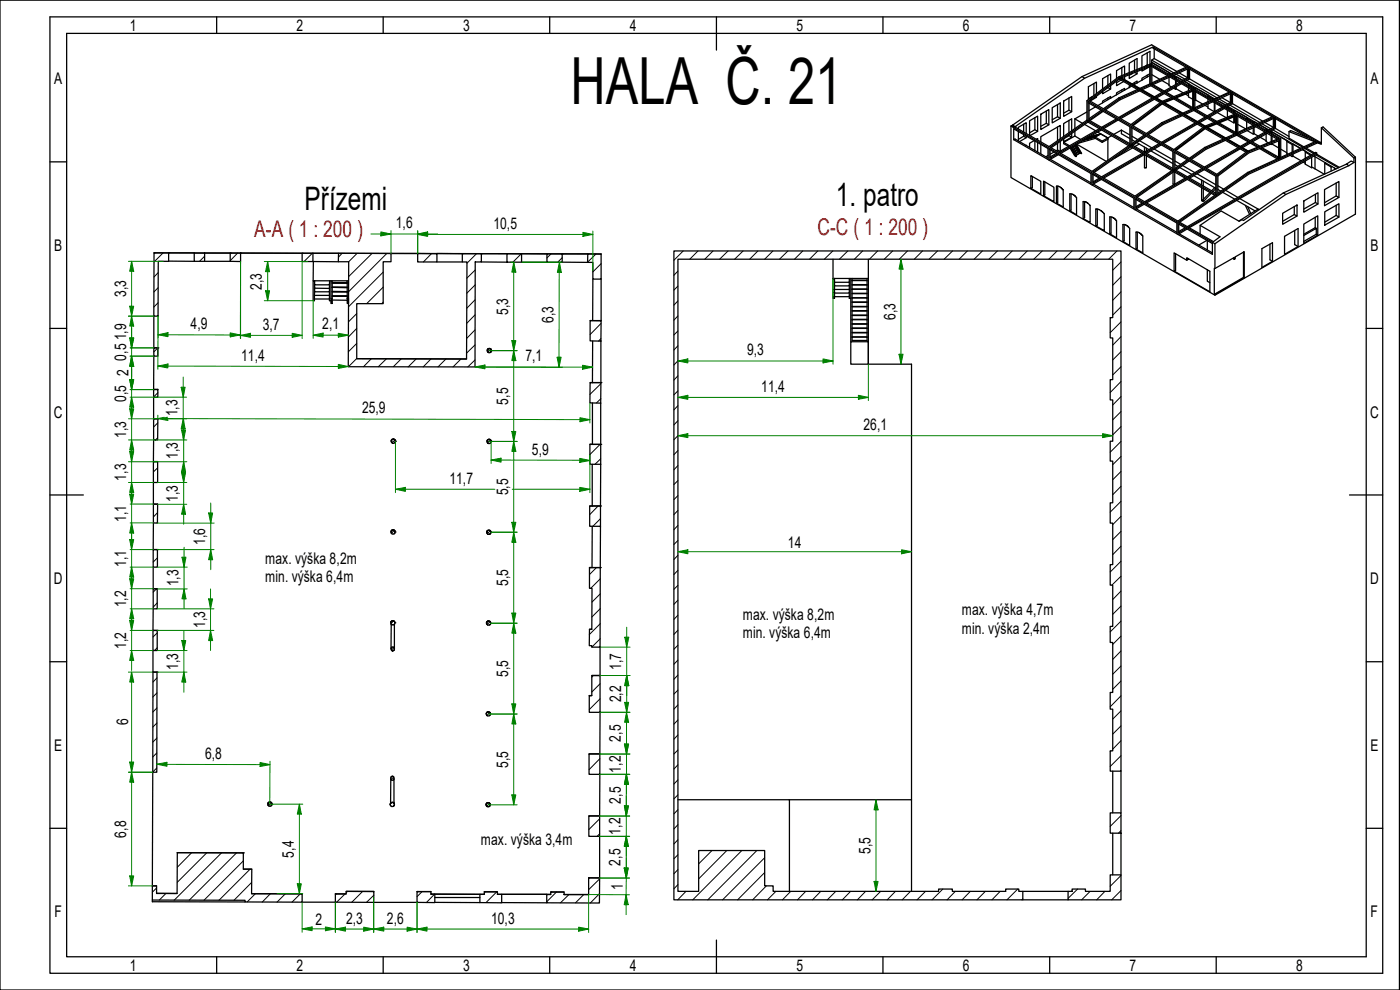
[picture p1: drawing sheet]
<svg xmlns="http://www.w3.org/2000/svg" width="420mm" height="297mm" viewBox="0 0 420 297" stroke-linecap="round" stroke-linejoin="round" font-family="sans-serif">
<defs><g id="words">
<text font-size="19.5" x="171.3" y="31.3">HALA Č. 21</text>
<g font-size="9.7">
<text x="91.4" y="63">Přízemi</text>
<text x="250.9" y="61.8">1. patro</text>
</g>
<g font-size="6.9" fill="#f00">
<text x="76.3" y="71">A-A ( 1 : 200 )</text>
<text x="245.4" y="70.6">C-C ( 1 : 200 )</text>
</g>
<g font-size="4.8">
<text x="39" y="9.3">1</text>
<text x="89" y="9.3">2</text>
<text x="139" y="9.3">3</text>
<text x="189" y="9.3">4</text>
<text x="239" y="9.3">5</text>
<text x="289" y="9.3">6</text>
<text x="339" y="9.3">7</text>
<text x="389" y="9.3">8</text>
<text x="16.3" y="25.3">A</text>
<text x="411.3" y="25.3">A</text>
<text x="118.8" y="68.5">1,6</text>
<text x="148.1" y="68.6">10,5</text>
<text x="16.3" y="75.3">B</text>
<text x="411.3" y="75.3">B</text>
<text x="37.8" y="89.1" transform="rotate(-90 37.8 89.1)">3,3</text>
<text x="78.6" y="86.9" transform="rotate(-90 78.6 86.9)">2,3</text>
<text x="152.5" y="94.5" transform="rotate(-90 152.5 94.5)">5,3</text>
<text x="57.2" y="98.7">4,9</text>
<text x="78.9" y="98.9">3,7</text>
<text x="96.7" y="98.9">2,1</text>
<text x="166.1" y="97" transform="rotate(-90 166.1 97)">6,3</text>
<text x="268.7" y="96.1" transform="rotate(-90 268.7 96.1)">6,3</text>
<text x="37.8" y="102.2" transform="rotate(-90 37.8 102.2)">1,9</text>
<text x="224.2" y="106.6">9,3</text>
<text x="37.8" y="108.2" transform="rotate(-90 37.8 108.2)">0,5</text>
<text x="38.5" y="112.9" transform="rotate(-90 38.5 112.9)">2</text>
<text x="72.4" y="108.2">11,4</text>
<text x="157.7" y="108.4">7,1</text>
<text x="228.5" y="117.5">11,4</text>
<text x="16.2" y="125.3">C</text>
<text x="37.8" y="120.6" transform="rotate(-90 37.8 120.6)">0,5</text>
<text x="53.3" y="125" transform="rotate(-90 53.3 125)">1,3</text>
<text x="108.6" y="124.1">25,9</text>
<text x="152.5" y="121.4" transform="rotate(-90 152.5 121.4)">5,5</text>
<text x="411.2" y="125.3">C</text>
<text x="37.8" y="131.4" transform="rotate(-90 37.8 131.4)">1,3</text>
<text x="259.1" y="129">26,1</text>
<text x="53.4" y="137.8" transform="rotate(-90 53.4 137.8)">1,3</text>
<text x="159.6" y="136.4">5,9</text>
<text x="37.8" y="144.2" transform="rotate(-90 37.8 144.2)">1,3</text>
<text x="134.9" y="145.1">11,7</text>
<text x="152.5" y="148.6" transform="rotate(-90 152.5 148.6)">5,5</text>
<text x="53.4" y="150.5" transform="rotate(-90 53.4 150.5)">1,3</text>
<text x="37.8" y="156.6" transform="rotate(-90 37.8 156.6)">1,1</text>
<text x="61.5" y="163.5" transform="rotate(-90 61.5 163.5)">1,6</text>
<text x="236.5" y="164.5">14</text>
<text x="37.8" y="170.1" transform="rotate(-90 37.8 170.1)">1,1</text>
<text x="79.6" y="169.1">max. výška 8,2m</text>
<text x="16.2" y="175.3">D</text>
<text x="53.5" y="175.9" transform="rotate(-90 53.5 175.9)">1,3</text>
<text x="79.6" y="174.6">min. výška 6,4m</text>
<text x="152.5" y="175.9" transform="rotate(-90 152.5 175.9)">5,5</text>
<text x="411.2" y="175.3">D</text>
<text x="37.8" y="182.2" transform="rotate(-90 37.8 182.2)">1,2</text>
<text x="222.9" y="186">max. výška 8,2m</text>
<text x="288.7" y="184.6">max. výška 4,7m</text>
<text x="61.5" y="188.5" transform="rotate(-90 61.5 188.5)">1,3</text>
<text x="222.9" y="191.5">min. výška 6,4m</text>
<text x="288.7" y="190.1">min. výška 2,4m</text>
<text x="37.8" y="194.7" transform="rotate(-90 37.8 194.7)">1,2</text>
<text x="53.5" y="201" transform="rotate(-90 53.5 201)">1,3</text>
<text x="152.5" y="203.1" transform="rotate(-90 152.5 203.1)">5,5</text>
<text x="186.4" y="201" transform="rotate(-90 186.4 201)">1,7</text>
<text x="186.4" y="210.7" transform="rotate(-90 186.4 210.7)">2,2</text>
<text x="38.5" y="217.7" transform="rotate(-90 38.5 217.7)">6</text>
<text x="16.3" y="225.3">E</text>
<text x="61.5" y="227.6">6,8</text>
<text x="186.3" y="222.5" transform="rotate(-90 186.3 222.5)">2,5</text>
<text x="411.3" y="225.3">E</text>
<text x="152.5" y="230.4" transform="rotate(-90 152.5 230.4)">5,5</text>
<text x="186.3" y="231.8" transform="rotate(-90 186.3 231.8)">1,2</text>
<text x="186.3" y="241.1" transform="rotate(-90 186.3 241.1)">2,5</text>
<text x="37.8" y="251.3" transform="rotate(-90 37.8 251.3)">6,8</text>
<text x="186.2" y="250.4" transform="rotate(-90 186.2 250.4)">1,2</text>
<text x="88.1" y="257.3" transform="rotate(-90 88.1 257.3)">5,4</text>
<text x="144.3" y="253.4">max. výška 3,4m</text>
<text x="261.2" y="256.3" transform="rotate(-90 261.2 256.3)">5,5</text>
<text x="186.2" y="259.7" transform="rotate(-90 186.2 259.7)">2,5</text>
<text x="186.9" y="266.9" transform="rotate(-90 186.9 266.9)">1</text>
<text x="16.4" y="275.3">F</text>
<text x="411.4" y="275.3">F</text>
<text x="94.7" y="277.7">2</text>
<text x="103.9" y="277.1">2,3</text>
<text x="116.1" y="277.1">2,6</text>
<text x="147.4" y="277.1">10,3</text>
<text x="39" y="291.3">1</text>
<text x="89" y="291.3">2</text>
<text x="139" y="291.3">3</text>
<text x="189" y="291.3">4</text>
<text x="239" y="291.3">5</text>
<text x="289" y="291.3">6</text>
<text x="339" y="291.3">7</text>
<text x="389" y="291.3">8</text>
</g>
</g></defs>
<g fill="none" stroke="#000" stroke-width=".3">
<path d="M49 75.9l-2.8 2.7M61.4 76.9l-1.5 1.5M71.3 75.9l-2.2 2.3M93.7 76l-2.5 2.5M102.7 76l-1.1 1.1M107.1 76.1l-2.5 2.4M111.6 76.1l-7 6.9M116.1 76.1l-11.5 11.5M129.5 76.1l-2.4 2.5M143 76.1l-2.9 2.9M156.4 76.2l-2.5 2.5M165.4 76.2l-1.3 1.2"/>
<path d="M168.7 77.3l-1.3 1.4M178.8 76.2l-2.5 2.5M180.4 79.1l-2.5 2.5M205 75.3l-2.8 2.8M209.5 75.3l-2.5 2.5M214 75.3l-2.5 2.5M218.5 75.3l-2.5 2.5M223 75.3l-2.5 2.5M227.5 75.3l-2.5 2.5M232 75.3l-2.5 2.5M236.5 75.3l-2.6 2.5M240.9 75.3l-2.5 2.5"/>
<path d="M245.4 75.3l-2.4 2.5M249.9 75.3l-2.5 2.5M254.4 75.3l-2.5 2.5M258.9 75.3l-2.5 2.5M263.4 75.3l-2.5 2.5M267.9 75.3l-2.5 2.5M272.4 75.3l-2.5 2.5M276.9 75.3l-2.5 2.5M281.4 75.3l-2.6 2.5M285.9 75.3l-2.6 2.5M290.3 75.3l-2.5 2.5M294.8 75.3l-2.4 2.5"/>
<path d="M299.3 75.3l-2.5 2.5M303.8 75.3l-2.5 2.5M308.3 75.3l-2.5 2.5M312.8 75.3l-2.5 2.5M317.2 75.3l-2.4 2.5M321.8 75.3l-2.5 2.5M326.3 75.3l-2.5 2.5M330.8 75.3l-2.6 2.5M335.2 75.3l-2.5 2.5M336.4 78.6l-2.5 2.5M47.4 90.9l-1.2 1.2M47.4 86.3l-1.2 1.3"/>
<path d="M47.4 81.8l-1.2 1.3M99.3 90.1l.4 .4M104.2 90.1l.4 .4M107.1 98.5l-2.5 2.6M107.1 94.1l-2.5 2.5M115 90.7l-.4 .4M115 86.2l-5 4.9M115 81.6l-10.4 10.5M142.6 99l-2.5 2.5M142.6 94.5l-2.5 2.5M142.6 90l-2.5 2.5M142.6 85.5l-2.5 2.5"/>
<path d="M142.6 81l-2.5 2.5M180.3 97.1l-3.2 3.3M180.4 83.6l-.1 .1M203.5 99.3l-1.3 1.2M203.5 94.8l-1.3 1.3M203.5 90.3l-1.3 1.3M203.5 85.8l-1.3 1.2M203.5 81.3l-1.3 1.3M333.2 95.3h.1M336.4 96.6l-3.2 3.2M336.4 92.1l-2.5 2.4M336.4 87.6l-2.5 2.5"/>
<path d="M336.4 83l-2.5 2.6M47.4 117.8l-1.3 1.3M47.4 104.4l-1.2 1.2M107.1 107.6l-2.5 2.4M107.1 103l-2.6 2.6M111.4 107.6l-2.3 2.4M116 107.7l-2.5 2.3M120.4 107.7l-2.4 2.3M124.9 107.7l-2.4 2.4M129.3 107.7l-2.3 2.4M133.9 107.7l-2.5 2.4M138.3 107.7l-2.3 2.4"/>
<path d="M142.6 108l-2.2 2.1M142.6 103.5l-2.6 2.5M147.3 104.8l-.9 .8M180.3 101.6l-.7 .7M180.3 119.6l-1.3 1.3M180.3 115.1l-3.3 3.2M203.5 117.3l-1.3 1.2M203.5 112.8l-1.3 1.2M203.5 108.3l-1.3 1.2M203.5 103.7l-1.3 1.3M336.4 119l-2.5 2.5M336.4 114.5l-3.2 3.3"/>
<path d="M336.4 110l-2.5 2.5M336.4 105.5l-2.5 2.5M336.4 101l-2.5 2.6M47.3 131.4l-.6 .6M47.4 126.9l-1.3 1.2M118.5 132l-.8 .9M147.2 132l-.8 .9M180.1 133.3l-3.1 3.1M180.3 137.7l-1.7 1.6M203.5 139.7l-1.3 1.3M203.5 135.2l-1.3 1.2M203.5 130.7l-1.3 1.2"/>
<path d="M203.5 126.2l-1.3 1.3M203.5 121.7l-1.3 1.3M336.4 137l-2.5 2.4M336.4 132.4l-3.2 3.3M336.4 128l-2.5 2.5M336.4 123.5l-2.5 2.5M47.2 153.8l-1.2 1.3M47.3 140.4l-1.3 1.2M118.3 159.2l-.8 .8M147.1 159.2l-.9 .9M179.5 151.8l-2.5 2.6M180.2 155.6l-2.3 2.3"/>
<path d="M203.5 157.7l-1.3 1.2M203.5 153.1l-1.3 1.3M203.5 148.7l-1.3 1.2M203.5 144.2l-1.3 1.2M336.4 159.4l-2.5 2.5M336.4 154.9l-2.5 2.5M336.4 150.4l-3.2 3.3M336.4 145.9l-2.5 2.5M336.4 141.5l-2.5 2.4M46.9 176.7l-.9 1M47.2 167.4l-1.2 1.2M179 170.3l-2.1 2.1"/>
<path d="M180.1 178.2l-2.4 2.4M180.1 173.7l-2.8 2.8M203.5 175.6l-1.3 1.2M203.5 171.1l-1.3 1.3M203.5 166.6l-1.3 1.3M203.5 162.2l-1.3 1.2M336.4 177.3l-2.5 2.6M336.4 172.9l-2.7 2.7M336.4 168.4l-3.2 3.2M336.4 163.9l-2.5 2.5M47.2 194.4l-.8 .8M47.2 189.9l-1.3 1.2"/>
<path d="M47.2 180.9l-1.2 1.3M118 186.4l-.7 .7M118.2 194.3l-.7 .8M147.1 186.5l-.9 .9M180.1 191.6l-2.5 2.6M180.1 187.1l-3.3 3.3M180.1 182.6l-2.5 2.6M203.5 198l-1.3 1.3M203.5 193.6l-1.3 1.2M203.5 189.1l-1.3 1.3M203.5 184.6l-1.3 1.3M203.5 180.1l-1.3 1.2"/>
<path d="M336.4 199.8l-2.5 2.5M336.4 195.3l-2.5 2.6M336.4 190.9l-2.5 2.4M336.4 186.4l-3.2 3.2M336.4 181.8l-2.5 2.5M47.1 216.9l-1.3 1.3M47.1 212.4l-1.3 1.3M47.1 207.9l-1.3 1.3M47.1 203.4l-1.2 1.2M147 213.8l-.9 .9M178.1 202.7l-.5 .5M180.1 209.7l-3.3 3.2"/>
<path d="M180.1 205.2l-2.5 2.4M203.5 216l-1.3 1.3M203.5 211.5l-1.3 1.3M203.5 207.1l-1.3 1.2M203.5 202.6l-1.3 1.2M336.4 217.8l-2.5 2.5M336.4 213.3l-2.5 2.5M336.4 208.8l-3.2 3.3M336.4 204.3l-2.5 2.5M47.1 230.4l-1.3 1.2M47.1 225.9l-1.3 1.2M47.1 221.4l-1.3 1.3"/>
<path d="M118.1 233.2l-.7 .7M177 226.2l-.2 .2M180 232.1l-.2 .2M180 227.6l-3.2 3.3M203.5 238.5l-1.3 1.2M203.5 234l-1.3 1.3M203.5 229.5l-1.3 1.2M203.5 225l-1.3 1.2M203.5 220.5l-1.3 1.3M333.4 225.3l-.2 .2M336.4 231.3l-.1 .1M336.4 226.7l-3.2 3.3"/>
<path d="M336.4 222.2l-2.5 2.6M57.5 255.8l-4.3 4.4M62 255.9l-8.8 8.8M66.5 255.9l-14.2 14.2M71 255.9l-14.2 14.2M73 258.3l-11.8 11.8M81.5 240.9l-.9 .8M117.4 240.9l-.1 .1M146.9 241l-.9 .9M180 250.2l-.8 .7M180 245.7l-3.3 3.2M203.5 256.5l-1.3 1.2"/>
<path d="M203.5 252l-1.3 1.2M203.5 247.4l-1.3 1.3M203.5 242.9l-1.3 1.3M213.7 255.2l-4 4M218.1 255.2l-8.4 8.5M222.6 255.2l-14.7 14.8M227.1 255.2l-14.7 14.8M229.5 257.4l-12.6 12.6M336.4 249.2l-.7 .8M336.4 244.7l-3.2 3.3M47 266.4l-1.3 1.3M49.8 268.1l-2 2"/>
<path d="M75.1 260.8l-9.4 9.3M75.5 264.8l-5.3 5.3M76.6 268.1l-2.4 2.5M81.2 268.1l-2.5 2.6M85.7 268.1l-2.6 2.6M90.1 268.2l-2.5 2.5M103.6 268.2l-2.6 2.5M104.3 267.4l-.4 .5M108.8 267.5l-3.3 3.2M112.2 268.6l-2.2 2.1M126.7 267.5l-1.5 1.5M130.4 268.3l-2.4 2.5"/>
<path d="M149.1 267.6l-3.2 3.2M150.6 270.6l-.3 .3M167 267.6l-2.9 3M170.8 268.4l-2.6 2.5M175.2 268.4l-2.5 2.5M179.9 268.1l-2.7 2.8M180 263.7l-3.3 3.2M203.5 265.4l-1.3 1.3M203.5 260.9l-1.3 1.3M205.9 267.4l-2.5 2.6M229.5 261.8l-8.1 8.2M230 265.8l-4.1 4.2"/>
<path d="M232.9 267.4l-2.6 2.6M237.3 267.4l-2.5 2.6M241.8 267.4l-2.5 2.6M246.3 267.4l-2.5 2.6M250.8 267.4l-2.5 2.6M255.3 267.4l-2.5 2.6M259.8 267.4l-2.5 2.6M264.3 267.4l-2.6 2.6M268.7 267.4l-2.4 2.6M273.2 267.4l-2.4 2.6M277.7 267.4l-2.5 2.6M283 266.7l-3.3 3.3"/>
<path d="M286.7 267.4l-2.5 2.6M291.2 267.4l-2.5 2.6M295.7 267.4l-2.5 2.6M300.2 267.4l-2.5 2.6M305.4 266.7l-3.2 3.3M307 269.7l-.4 .3M323.4 266.7l-2.9 2.8M327.2 267.4l-2.6 2.6M331.6 267.4l-2.5 2.6M336.4 267.2l-2.8 2.8M336.4 262.7l-3.2 3.2"/>
</g>
<g fill="none" stroke="#000" stroke-width=".38">
<path d="M340.5 18.1v3M344.3 15.9v3.6l-.5 .3M344.3 19.5h.1M345.1 19.2v-3.8l-2.4 1.3v3.5M345.4 19.5l12.5 7.2-9.1 3.7-12.6-7.2 9.2-3.7v.3M345.4 19.8v5.5l-.3-.1M345.4 19.8l12.2 7M345.4 19.8l-8.8 3.6M345.6 18.7l5.5 3.2-.3 .1 .5 .3M345.6 18.7l6 3.5M345.6 18l6.7 3.9M345.6 18.7v.6"/>
<path d="M345.7 20v5.2l-.3 .1M346.1 14.1l-20.6 9.4-20.9 14.5M346.4 17.6l-.8 .4v.7M346.4 17.6l6.8 3.8M346.4 14.6v3M303.4 37.8l.4-.2 .8 .4zM303.8 37.6l20.9-14.6 20.9-9.6 50.6 29.3M303.8 37.6l.8 .4M304.2 38.7l10.3 5.9v3.3l-10.3-6zM305.6 38.7v-.5l2.4-1.4v3.3M305.6 39.4v2.9M307.2 37.3v2.3"/>
<path d="M310.6 35.3v3.6l-1.6 1M310.6 38.9l.8 .5M312.4 34.3l2.4-1.4v4.6l-2.4 1.3zM314 33.3v3.7l-1.6 .9M314 37l.8 .5M315.8 32.3l2.4-1.4v4.6l-2.4 1.4zM317.4 31.4v3.6l-1.6 .9M317.4 38.1v4.1M317.4 35l.8 .5M319.2 30.3l2.4-1.4v4.6l-2.4 1.4zM320.8 29.4v3.7l-1.6 .9M320.8 36.1v3.7"/>
<path d="M320.8 33.1l.8 .4M321.6 39.3v-3.6l-2.4 1.4v3.8M322.6 35.7v2.9M322.6 39.4v1.4M322.6 35.7l2.3 1.3M324.7 23l.8 .5M325.5 37.3l3.3 1.9M326.2 36.1v-5.9l9.6-7.2 9.6-3.8 39 22.4M326.2 36.1l-11.4 7.9-10.2-6M326.2 33.6l-3.6 2.1M326.2 36.1l.3 .1M326.2 30.2l39 22.5"/>
<path d="M326.5 36.2l-11.3 8 12.5 7.2 11.4-7.9M326.5 36.6v-5.8l12.6 7.2v5.5M326.5 36.6l-11.1 7.8M326.5 36.6l12.3 7.1M326.5 36.2l12.6 7.3M326.8 30.1l9.1-6.7 12.6 7.2-9.1 6.8zM326.8 36.1l12.3 7M326.8 36.1l-.3 .1M326.8 30.9v5.2M327.8 29l-1.2 .6M328.3 25.1v3.5M328.8 32.1l-2 1.1"/>
<path d="M328.8 29.1l.3 .1M329.1 28.1v-3.5l-2.5 1.4v3.9M329.4 39.6l3.1 1.8M329.9 38.6l-12.2 7M330.3 38.8l-12.3 7M330.5 33.1l-3.7 2.5M330.6 39l-12.3 7M330.8 33.3l-4 2.8M330.9 30.8l-1.4 .9M331.1 33.4l-4 2.8M332.4 26.3l.9 .4M332.5 22.7v2.8"/>
<path d="M332.5 29.4v.5M333.3 24.9v-2.7l-2.4 1.4v3.1M333.3 25.7v1l-2.4 1.4v-.6M333.3 29.4v-.5l-2.4 1.4v.5M333.3 29.4l-2.4 1.4M335 35.7l-4.4 2.5M335.1 24.4v1.3l2.1-1.3M335.1 28.4l-1.8 1M335.3 35.9l-4.4 2.5M335.6 36l-4.4 2.6M335.8 29.4l-4.6 3.2M335.8 29.4l.3 .2"/>
<path d="M335.8 23l39 22.5M335.9 23.7l-8.8 6.6 2-1.1v-.3M335.9 23.7l12.3 7.1M335.9 23.4v.3M336.1 29.6l-4.6 3.2M336.5 24l-1.4 .8M336.5 39v1.1l2.6 1.5M336.5 39l2.6 1.5M336.5 39l-2.2 1.3M336.7 20.2v2.5M336.7 23.4h.1M336.7 27v.5"/>
<path d="M337.5 22.3v-2.5l-2.4 1.4v2.3M337.5 27v-.5l-2.4 1.4v.5M337.5 27l-2.4 1.4M337.5 23v.9M338.9 26.3l-1.4 .7M339.2 25.6l-.3 .1v.6M339.6 25.8l-.7 .5M339.7 38.4v5.1M339.8 22.1l-.9 .5M340.5 24.8v.5M340.6 21.8l.6 .3M341.2 21.5v.6l-2.3 1.4v-1"/>
<path d="M341.2 20.8v-3.2l-2.3 1.4v2.8M341.2 24.9v-.6l-1.4 .9M341.4 26.8l-5.6 2.6M341.7 27l-5.6 2.6M342.1 27.2l-6 2.8-4.4 3M342.7 20.9v.4l2.4-1.3v5.2M342.7 24.1l-2.5 1.3M344.3 22.5v.6M345.1 22.1l-2.4 1.4v.6M345.1 22.7l-2.4 1.4M345.1 25.2l-3 1.3M345.4 25.7l-2.6 1.2"/>
<path d="M345.4 25.3l-3 1.4M345.4 25.7l6.2 3.6M345.4 25.3l6.6 3.8M345.4 25.3v.4M345.7 22.4l2.3 1.4M345.8 29.4l-10.1 5.9M346.1 29.6l-10.1 5.8M346.5 29.8l-10.2 5.8M348.7 36.8l-4.7 3.3M348.7 36.8l.3 .2M348.7 24.2l2.1 1.2M348.8 30.8l12.6 7.2-9.1 6.9-12.6-7.3 9.1-6.8v.4l-8.8 6.6"/>
<path d="M348.8 27.7l-2.3 1.4M348.8 31.2l12.3 7.1M349 37l-4.6 3.2M349.1 27.9l-2.3 1.3M349.4 28.1l-2.3 1.3M350.4 22.7l-4.7 2.2M350.7 22.9l-5 2.3 6.6 3.8M350.8 22v.3M350.8 23.2v2.5l.8 .4M351.1 23.1l-5.1 2.3M352.2 26.5l.6 .3M352.3 22.6l2.7 1.5-3-1.4"/>
<path d="M352.3 29.7l5.3 3.1M352.6 29.5l5.3 3.1-2.9 1.4M352.8 23.2v.2M352.8 24.1v1.3M352.8 26.1v.7M353 22.3l2.6 1.4M353 23v.5M353 24.2v1.1M353 26v.7M353 29.4l4.9 2.9M353 26.7l2.1 1.2M353 26.7l-.2 .1"/>
<path d="M353.8 21.8l2.6 1.5-1.9 1.1M353.9 24.8l-4.5 2.6M354.2 24.9l-4.5 2.6M354.3 34.3l-5.6 2.5M354.5 25.1l-4.5 2.6M354.6 34.5l-5.6 2.5M354.9 34.7l-5.9 2.7-4.4 3M355.8 28.2l.9 .6M356 20.2l-9.9-5.7v-.4l10.3 5.9-5.3 2.4M356.2 24.1l9 5.2M356.4 20.7v2.6l.3 .2M356.7 20.6v-.4l12.6 7.3-5.3 2.4"/>
<path d="M356.7 20.6v2.9l-1.9 1.1M356.7 20.6l12.2 7M356.7 20.2l-5.3 2.4M356.7 20.6l-5 2.2M356.7 25.4v.3M356.7 26.3v.9M356.7 27.9v1.2l1.2 .7M357 23.7l-1.9 1.1M357 23.7l9.1 5.2M357 20.8v2.9M357.9 27.4v5.2l.4 .2v-5.6l12.2 7.1M358.3 26.9l12.5 7.2-9.1 3.7-12.6-7.2 9.2-3.7v.3l-8.8 3.6"/>
<path d="M358.3 33.1l-2.6 1.2M358.3 32.8l-3 1.3M358.3 33.1l6.2 3.7M358.3 32.8l6.5 3.8M358.3 32.8v.3M358.6 27.4v5.2l-.3 .2M358.6 30.1h.1M358.6 26.5v.3M358.6 27.5v2.6M358.7 36.9l-10.1 5.8M358.8 26.4v.5M358.8 27.6v2.4"/>
<path d="M358.8 30l2.1 1.2M358.8 30l-.2 .1M359 37l-10.1 5.9M359.3 37.2l-10.1 5.8M361.6 31.6l.9 .5M361.7 38.2l12.6 7.3-9.1 6.8-12.6-7.3 9.1-6.8v.4l-8.8 6.6M361.7 35.1l-2.4 1.4M361.7 38.6l12.3 7.1M362 35.3l-2.3 1.4M362.3 35.5l-2.3 1.3M362.5 31.2v1.2l1.9 1.1 .2-.1M362.5 28.8v.3"/>
<path d="M362.5 29.7v.8M363.3 30.1l-4.7 2.2M363.6 30.3l-5 2.3 6.6 3.8M364 30.5l-5.1 2.4M364.4 30.8v2.7M364.5 29.6l-8.9-5.1 1.3 .8-.2 .1 1.9 1.1 .2-.1 4 2.2-.3 .2 1.7 1M364.6 31v2.4M364.6 33.4h.1M365.1 30l2.8 1.5M365.1 37.1l5.4 3.1M365.3 33.8l2.7 1.5M365.5 37l5.3 3.1-2.9 1.3"/>
<path d="M365.8 36.9l5 2.8M365.9 29.7l2.6 1.5M366.7 29.3l2.6 1.5M366.8 32.2l-4.5 2.6M367.1 32.4l-4.5 2.6M367.4 32.6l-4.5 2.6M368.4 32.1v.3M368.4 33.1v2.1M368.4 35.8l1.9 1.1 .2-.1M368.5 31.9l8.9 5.2-1-.6-.3 .1-2-1.1 .3-.1-3.9-2.3-.2 .2-1.9-1.2zM369.1 31.5l9 5.3M369.3 30.8l-2 1.1"/>
<path d="M369.3 28.1v2.7M369.3 30.8l.3 .1M369.6 28v2.9l-1.9 1.2M369.6 28v-.4l12.5 7.3-5.3 2.4M369.6 27.6l-5.4 2.4M369.6 28l-5 2.2M369.6 28l12.2 7M369.9 31.1l-1.9 1.1M369.9 28.2v2.9M369.9 31.1l9.1 5.3M370.3 33.3v.2M370.3 34.2v.2"/>
<path d="M370.3 35v1.9M370.5 33.1v.5M370.5 35v1.8M370.5 36.8l.3 .1M370.8 34.8v5.3l.4 .1v-5.5l12.1 7.1M371.2 34.3l12.5 7.3-9.1 3.7-12.6-7.3 9.2-3.7v.4l-8.8 3.6M371.5 34.8v5.3l-.3 .1M371.5 37.3l2.3 1.4M374.1 35.5v.2M374.1 36.4v2.1M374.3 39.2l1.8 1 .3-.1M376.1 36.6v.3"/>
<path d="M376.1 37.6h.1M376.1 38.3v1.9M376.2 37.6l-4.7 2.1M376.4 36.5v.5M376.4 38.2v1.9M376.5 37.8l-5 2.3 6.6 3.8M376.9 38l-5.1 2.3M378.7 37.1l2.7 1.6M379.6 36.8l2.5 1.4M379.7 39.6l-4.5 2.6M380 39.8l-4.5 2.6M380 38.8v.3"/>
<path d="M380.3 40l-4.5 2.6M380.7 39l-2.7-1.5 2.2 1.2-.2 .1 .5 .4M381.4 39.4l8.9 5.1-4.1-2 .3-.2-4.7-2.7-.3 .1-.4-.2M381.5 39.7v.3M381.8 39.6v.5M382 39l9 5.2M382.1 38.2l-1.9 1.1M382.1 35.6v2.6M382.1 38.2l.4 .2M382.5 35.4v3l-1.9 1.1M382.5 35.4v-.3l12.5 7.2-10.6 4.9M382.5 35.1l-5.4 2.4"/>
<path d="M382.5 35.4l-5 2.3M382.5 35.4l12.3 7.1M382.8 38.5l-1.9 1.2M382.8 35.6v2.9M382.8 38.5l4 2.4M386.8 39.5v2l4.5 2.6M396.6 38.3l.5-.2 9.7 9.1M304.2 41.9l.4-.2 9.9 5.7M307.2 40.4v.5l-1.6 .9M307.2 40.9l.8 .4M307.9 43.6h.1M308 40.8v.5l-2 1.2"/>
<path d="M309 40.6v-4.4l2.4-1.4v4.6l-2.3 1.3M309.4 52.7l3 1.7v3.8l-3-1.7zM309.8 52.9v3.4l-.4 .2M310.3 42.2l-1.3 .8v1.2M310.6 42.3v2.8M311 41.8l.4-.2v.4M311.4 42.8v2.8M312.4 43.4v2.8M313.2 54.3l3.1 1.9v4.3l-3.1-1.8zM313.6 54.6v3.9l-.4 .2M314.5 46.7l-.6 .3M314.8 44.8l12.6 7.3v3.2l-12.6-7.2z"/>
<path d="M315.2 44.9v2.6l2.1-1.3M315.2 47.8l12.2 7M316.3 45.6l-1.1 .7M317 46l-1.8 1.1M317.1 55.8l1.1 .3 .9 .9v5.1l-2-1.2zM317.4 45l-.4 .3M317.4 45l.7 .4M317.4 43v2M317.4 55.9v4.8l-.3 .2M317.6 46.4l-2.8 1.7M318.2 41.6v-4l-5.8 3.4v1.6M318.2 42.4v3"/>
<path d="M319.2 42.7l1.8 1M320.8 40.6v.1M320.8 40.7l-.6 .4M320.8 40.7l.8 .4M321.1 58.2l1 .1 1 1v5.1l-2-1.2zM321.1 44.4l1.4 2.3 .4 .3M321.3 44.2l1.6 2.8v-.3l1.4-.9M321.4 58.2v4.8l-.3 .2M321.4 44.2h.1M321.6 44.2h.1M321.6 40.1v1l-2.4 1.4v-.8M321.7 44.6l1.2-.8 .4 .3-1.4 .8"/>
<path d="M321.9 44.9h.1M321.9 44.9l.2 .5M322 45.1l1.3-.7 .4 .2-1.5 .9M322.2 45.5h.1M322.3 45.7l1.3-.8 .4 .3-1.4 .8M322.6 46h.1M322.6 40.8l-3.4 1.9v.4l1.5 .8M322.6 40.8l1.7 1M322.8 43.7l.1 .2M322.9 46.6h.1M322.8 43.4l-1.2 .8M322.9 43.4h.1"/>
<path d="M323 43.5l-1.4 .8 .2 .5M323 43.5l.2 .5M323 43.5h.1M323 43.3l1.5 2.8M323.1 43.2l8.9 5.2M323.1 44.2l.1 .2M323.3 44.1h.1M323.3 44.1l-1.4 .8M323.3 44.1l.3 .5M323.5 44.8v.2M323.7 44.6v.1M323.7 44.7l-1.5 .8 .3 .5"/>
<path d="M323.7 44.7l.2 .4M323.8 45.4l.1 .2M323.9 45.5l.4 .3-1.4 .8M323.9 45.5l-1.3 .8M324 45.2v.1M324 45.3l-1.4 .8 .2 .4M324 45.3l.2 .4M324.3 45.8h.1M324.3 45.8l.2 .3-.3-.2M326.8 41.6l-1.7 .5M326.9 41.2l-.3 .1M327 41.2l-1.5 .8"/>
<path d="M327.3 41.1h-.4M327.4 41.1l-1.5 .7M327.7 52.2l12.6 7.3v3.2l-12.6-7.2zM327.9 41l-1.6 .8M328 52.4v2.5l2.2-1.3M328.1 40.8l-.8 .3M328.1 55.2l12.2 7.1M328.2 40.9l-1.4 .7M328.7 40.8l-1.5 .7M328.7 41.1l2.1 1.2 1.7-.9v.4l-1.7 .9-2.1-1.2-5.1 1.5M328.9 40.6l-.7 .2M329.1 40.6l-1.6 .8"/>
<path d="M329.4 40.5l-.4 .1M329.5 40.5l-1.5 .8M329.8 40.4l.3-.2-1.4 .9-1.9 .5M329.8 40.4l-1.4 .7M329.8 40.4h-.4M329.8 40.4h.1M329.9 53.5l-1.9 1.1M330.3 40.2l-3.7 1M330.5 53.8l-2.8 1.7M330.8 42.3v.4M332.5 41.4l-2.2-1.2-1.6 .9-3.7 1M332.5 41.4v6.7"/>
<path d="M333.6 40.7l-1.1 .7M339.1 43.5l.3 .2M339.4 43.7l-11.4 7.9 12.6 7.3 11.4-7.9M339.4 44.1l-11.1 7.7M339.4 44.1l12.3 7.1M339.4 43.7l12.6 7.3M339.4 43.7v.4M339.7 43.5l-.3 .2v-5.5l12.6 7.3v5.5M339.7 42l.9 .5M339.7 40.9l1.7 1M339.7 43.5l12.3 7M339.9 44.4l-5.3 3"/>
<path d="M340.6 59.7l12.6 7.2v3.3l-12.6-7.3zM340.9 59.8v2.5l2.2-1.2M341.2 42.8l3.6 2.1M341.9 43.2l-1.3 .8M342 42.2l3.7 2.2M342.8 46l-12.2 7.1M343.2 46.2l-12.3 7.1M343.4 46.4l-12.2 7.1M343.4 40.5l-3.7 2.6M343.5 46.4l.1 4 .4-.1v-3.6M343.7 40.7l-4 2.8M344 40.9l-4 2.7"/>
<path d="M344 44.4v.9M345.4 45.3l6.6 3.8M346.3 44.7l5.7 3.2M347.9 43.1l-4.4 2.5v-1.5M348.2 43.3l-4.4 2.5M348.5 43.5l-4.4 2.5M352 51l.3 .1M352 51.7v3.5l.2 .2 .4-.1v-3.6M352.3 51.1l-11.4 7.9 12.6 7.3 11.4-7.9M352.3 51.5l-11.1 7.7M352.3 51.5l12.3 7.1M352.3 51.1l12.6 7.3"/>
<path d="M352.3 51.1v.4M352.6 50.9l-.3 .2v-5.5l12.6 7.3v5.5M352.6 49.4l.8 .5M352.6 48.3l1.7 1M352.6 50.9l12.3 7.1M352.6 45.8v5.1M354.1 50.3l3.5 2M354.9 49.6l3.7 2.2M355.7 53.5l-12.2 7.1M356 53.6l-12.2 7.1M356.3 53.8l-12.2 7.1M356.3 47.9l-3.7 2.6"/>
<path d="M356.6 48.1l-4 2.8M356.9 48.3l-4 2.8M358.3 52.7l6.6 3.8M359.2 52.1l5.7 3.3M360.6 56.3v3.9l.3 .1M360.6 54v1.5M360.7 50.5l-4.3 2.6M361.1 50.7l-4.4 2.6M361.1 54.3v1.6M361.1 56.6v3.2M361.4 50.9l-4.4 2.6M361.6 44.2l-4.7 3.3"/>
<path d="M361.6 44.2l.3 .2M361.9 44.4l-4.7 3.3M363.2 57.8l-2.2 2.1a.25 .25 0 0 0-.1 .4 .25 .25 0 0 0 .4 0l2.2-2.3M364.6 56.3l-1 1M364.9 56.6l-.9 .9M364.9 58.4l.3 .2M365.2 58.6l-11.4 7.9 10.4 6 1.9-1.5-5.9-3.4M365.5 56.8l.8 .5M365.5 55.7l1.7 1.1M367 57.7l3.5 2M367.2 41.7l-5.6 2.5M367.5 41.9l-5.6 2.5"/>
<path d="M367.8 42.1l-5.9 2.7-4.4 3.1M367.8 57.1l3.7 2.1M371.2 40.6l-2.6 1.2M371.2 40.2l-3 1.4M371.2 40.6l6.2 3.6M371.2 40.2l6.5 3.9M371.2 40.2v.4M371.6 44.3l-10.2 5.9M371.9 44.5l-10.1 5.8M372.1 59.6l5.5 3.1M372.2 44.6l-10.1 5.9M374.5 51.7l-9 6.3"/>
<path d="M374.5 51.7l.3 .2M374.6 42.6l-2.4 1.3M374.9 42.7l-2.3 1.4M375.2 42.9l-2.3 1.4M376.4 40.1l1.2 .7M378 44.6l5.3 3.1M378.2 41.2l1.8 1M378.4 44.4l5.3 3.1-9.2 4.2M378.7 44.3l5 2.9M380 40.2v2.3l.6 .3M381.3 43.2l.2 .2M381.5 40.7v1.8"/>
<path d="M381.5 43.2v.2M381.8 40.8v1.6M381.8 43v.2M381.8 43.2l1.9 1.2M381.8 43.2l-.3 .2M383.7 42.3v5.2l.3 .2v-5.6l-9.2 3.8-9.3 6.9v5.5l9.3-6.4 9.2-4.2M384.4 44.8l1.8 1M385.1 57.9l.8 .4M386.2 42.5v3.6l.3 .1M387.2 46.6l.6 .4M387.8 43.4v2.2M387.8 46.3v.7"/>
<path d="M388 43.2v2.3M388 46.2v.6M388 46.8l2.5 1.4M388 46.8l-.2 .2M391.1 48.6l.6 .4M391.6 44.6l2.7 1.5M391.7 48.2v1.1l1.9 1 .3-.1 3.5 2M391.7 45.6v1.9M392 44.4l2.5 1.5M392.5 41.3l-5.2-2.1-.5 .3 7.8 3M393.6 46.5l-2.7-1.6 1.1 .6-.3 .1 1.7 1M393.6 47.2v3.1"/>
<path d="M394.3 46.8l3.5 2.1M394.7 47v3.7M394.8 58.3v2.5l-3.5 1.9M394.9 46.5l6.7 3.8M395.2 46.3v-.4l-.4-.2-38.4 22.3M395.2 42.8v.2l-20.4 9.2-20.7 14.5M395.2 46.3l-38.3 22M395.2 42.8l1.4 .5v-5l9.7 9.1M395.2 45.9l-38.5 22.3M395.2 46.3l6.8 3.9M395.4 42.5l.8 .5zM395.4 42.5l-11 5v-5.9l-9.6 3.9-9.6 7.2v5.9"/>
<path d="M395.4 42.7l-.2 .1M396.2 42.7l.4 .1M396.2 42.7v.3M397.6 49v3.2M397.8 48.9l-.2 .1 1.9 1.1M397.8 48.9l1.9 1.1M399.5 50.1v1.2M399.7 50l1.2 .7M399.7 50l-.2 .1M400.5 50.4v.4M401 54.9v3.9M401.8 59.2v-4.7l-4.3 2.4v4.8l4.3-2.5-.8-.4-3.5 2"/>
<path d="M404.1 49.3l-19 8.6-11.9 8.3-.5-.3-.8 .5-5.4-3.1-6.3 4.3v2.6M404.8 49.7l-18.9 8.6-21.3 14.8M406.3 48.8l-.8-.5-1.4 1 .7 .4M406.3 48.8l-1.5 .9M406.8 47.2l-.5 .2v1.4M406.8 47.2v17l-42.2 24.4M46.2 75.9h4.4v2.5h-3.1l-.1 16.5h-1.2zM46.2 75.9l134.2 .3M50.6 75.9h7.7M50.6 78.3l7.7 .1M58.3 75.9h3.1v2.5h-3.1zM61.4 75.9h7.7"/>
<path d="M61.4 78.4h7.7M69.1 75.9h3.1v2.6l-3.1-.1zM72.2 75.9l18.5 .1M90.7 76h3.2v2.5h-3.2zM93.9 76h7.7M93.9 78.5h7.6M94 78.5v5.8M101.6 76l15.7 .1v2.4h-2.3v12.6h-7.9v16.5l32.9 .1 .1-29.1h-1.4v-2.5h5.8v2.5h-1.9v31.5l-38.1-.1 .1-31.5h-3.1zM117.3 76.1h8M125.3 76.1h5.8v2.5h-5.8zM131.1 76.1h7.6M131.1 78.6h7.6"/>
<path d="M144.5 76.1h7.6M144.5 78.6l7.6 .1M152.1 76.1l4.4 .1v2.5h-4.4zM156.5 76.1l7.6 .1M156.5 76.1v.1M156.5 78.7h7.6M164.1 76.2h4.6v2.5h-4.6zM168.7 76.2h7.7M168.7 78.7h7.6M176.4 76.2h4v7.5h-2.5v-5h-1.6zM202.2 75.3h134.2v156.1h-3.2v-6.1h.7v-12.5h-.7v-5h.7v-15h-.7v-4.9h.7v-12.3h-.7v-6.2h.7v-12.4h-.7v-6.1h.7v-12.5h-.7v-6h.7v-12.4h-.7v-6.1h.7v-12.5h-.7v-6.1h.7v-17.5h-130.4v189.6h6.2v-12.2h19.8v10.6h2.5v1.6h49.7v-.7h4.1v.7h16v-.7h4v.7h1.2v2.6h-104.8zM250 77.8v5.8"/>
<path d="M260.6 77.8v31.5h13v130.7M325.1 60.5l.9 .1 1.2 1v5.1l-2.1-1.1zM325.5 60.5v4.8l-.4 .3M328.9 62.7l.9 .2 1.6 1.2v5.1l-2.5-1.4zM329.3 62.7v4.8l-.4 .3M333.1 65.1l1.2 .3 .8 .8v5.2l-2-1.2zM333.4 65.1v4.9l-.3 .2M337 67.4l.9 .1 1.1 1v5.1l-2-1.2zM337.4 67.4v4.8l-.4 .2M340.9 69.6l1 .2 1.1 1v5.1l-2.1-1.2zM341 62.7l12.2 7M341.3 69.6v4.9l-.4 .2"/>
<path d="M342.8 60.9l-1.9 1.1M343.4 61.3l-2.8 1.6M352.8 76.1v5l-.4 .2M353.5 67.1l10.4 6v3.2l-10.4-6zM353.8 67.3v2.5l2.2-1.2M353.9 70.2l10 5.7M355.7 68.4l-1.9 1.1M356.3 68.7l-2.8 1.6M356.6 77.6v.2l-.4 .3v-.8l6.9 4.1v6.2l-10.7-6.3v-5.4l3.8 2.2M362.2 72.1l-2.4 1.4M362.3 72.2v2.8M370.2 77.4l.2 .4"/>
<path d="M371.2 60.1l5.5 3.2M373.2 75.6v7.6l.2 .2v-7.8l-2.7 1.5v.5l-.3 .2v-.5l-6 3.2v7.8l8.8-5.1M373.8 61.6l1.2 2.8M374.5 62l.9 2.1M377.9 62.9l-.3-.2-5.8 3.6M378.7 74.6l3.2-1.8v5.6l-3.2 1.8zM381.1 73.3v4.7l.8 .4M384.9 64l4.4-2.5v3.3l-4.4 2.5zM385.5 70.9l4.1-2.3v5.4l-4.1 2.3zM388.4 62v2.4l-3.5 2M388.4 64.4l.9 .4M388.6 69.1v4.3l1 .6"/>
<path d="M391.3 67.2l4.2-2.4v5.7l-4.2 2.5zM391.3 60.3l4.2-2.5v3.4l-4.2 2.5zM391.3 70.7l3.7-2.2v1.8l-3.7 2.1M394.7 65.2v3.1l-3.4 2M394.7 68.3l.3 .2M394.8 60.8l.7 .4M395 70.3l.5 .2M397.6 63.5l4.2-2.4v4l-4.2 2.4zM401 61.6v3l-3.4 2.1M401 64.6l.8 .5M46.2 94.9v9.5M94.4 88.6v1.1h4.5v-1.1"/>
<path d="M94.4 87.6v1h4.5v-1M94.4 86.5v1.1h4.5v-1.1M94.4 85.5v1h4.5v-1M94.4 84.3h4.5v1.2h-4.5zM94.4 84.3h-.4v5.9h.4v-.5M98.9 89.7v.5h.4M98.9 84.3h.4M99.3 89.5h.4v1.5h-.4zM99.7 84.3v1.9l4.5 .1M99.7 84.9h4.5zM99.7 88.9h4.5zM99.7 84.8h4.5"/>
<path d="M99.7 86.2h4.5M99.7 87.4l4.5 .1M99.7 88.8h4.5M99.7 90l4.5 .1M104.2 88.9v.6h.4v1.5h-.4v-1.5M104.2 86.3l-4.5-.1v3.3M104.2 86.3v-2h-4.9v5.2M104.2 87.6h-4.5h4.5M104.2 86.3v2.6M104.2 84.3h.4M177.1 96.2l3.3 .1-.1 6h-3.2zM177.1 96.2h.8"/>
<path d="M177.9 83.7v12.5h2.5v-12.5M180.4 96.2v.1M250.4 87.9v1.1h4.5v-1.1M250.4 86.9v1h4.5v-1M250.4 85.8v1.1h4.5v-1.1M250.4 84.7v1.1h4.5v-1.1M250.4 83.6h4.5v1.1h-4.5zM250.4 83.6h-.4v5.9h.4v-.5M254.9 89v.5h.4M254.9 83.6h.4M255.7 85.5h4.5M255.7 86.8h4.5v2.5l-4.5 .1z"/>
<path d="M255.7 88.1h4.5M255.7 95.9v-6.5h4.5v6.5M255.7 90.7h4.5M255.7 92.1h4.5M255.7 93.3h4.5M255.7 94.7h4.5M255.7 96h4.5M255.7 97.3h4.5M255.7 99.9h4.5M255.7 96v2.5M255.7 83.6h-.4v18.9M255.7 85.4h4.5"/>
<path d="M255.7 86.7h4.5M255.7 88h4.5M255.7 90.6h4.5M255.7 91.9h4.5M255.7 93.2h4.5M255.7 94.5h4.5M255.7 95.8h4.5M255.7 97.1h4.5M255.7 98.4h4.5M255.7 99.7h4.5M255.7 83.6v.6M255.7 84.1h4.5"/>
<path d="M255.7 83.6h4.9M260.2 84.3l-4.5-.1v2.6M260.2 96v2.5M260.2 83.6v3.2M362.3 80.9v3.5l.8 .4M364.6 80.6v-7.5l-61.2-35.3v15.5l61.2 35.3-.2-.3M373.4 83.4l-8.8 5M46.1 116.9h1.3v2.3h-1.3zM46.1 119.2v6.5M46.1 116.8l1.3 .1M46.2 104.4h1.2v2.5h-1.2zM46.2 106.9l-.1 10"/>
<path d="M46.2 104.3l1.2 .1M107.1 107.6l32.9 .1M146.2 105.2l.4-.6h.6l.2 .6M177.1 114.8h3.2v6.2l-3.3-.1zM177.1 114.8h.7M177.9 102.3l-.1 12.5M180.3 102.3v12.5h-2.5M255.3 102.5h5.3v6.8h-5.3zM255.7 101.1v-2.6h4.5v2.6M255.7 101.1h4.5v1.1h-4.5zM255.7 101.1h4.5M46 138.5h1.3v6.3h-1.3z"/>
<path d="M46 138.5h1.3M46 138.5h.1M46.1 125.7h1.3l-.1 6.3h-1.2zM46.1 125.7h1.3M46.1 132l-.1 6.5M117.4 132.4l.4-.7 .6 .1 .3 .6M146.2 132.4v-.3l.4-.3 .5 .1 .3 .5M177 133.3h3.3v6h-3.3zM177.7 139.3v12.5M177.8 133.3h-.8M177.8 120.9v12.4h2.5v-12.3M180.3 139.3l-.1 12.5h-2.5"/>
<path d="M46 151.2l1.3 .1-.1 5.7-1.2-.1zM46 156.9v8M46 144.8v6.4M46 151.2l1.3 .1M117.3 159.6l.4-.6 .6 .1 .3 .5M146 159.7l.2-.4a.59 .59 0 0 1 .7-.2 .59 .59 0 0 1 .4 .6M177 151.8h3.2v6.1h-3.2zM177 151.8h.7M177.7 157.9v12.4M180.2 157.9l-.1 12.4h-3.2M46 176.6l1.2 .1v6h-1.2zM46 164.9h1.2v5.3h-1.2z"/>
<path d="M46 170.2v6.4M46 176.6l1.2 .1M46 164.9h1.2M176.9 170.3h3.2v23.9h-2.5v-.5h-.8l.1-4.9h.7l.1-12.3h-.8zM45.9 189.2h1.3v6h-1.3zM45.9 195.2v6.5M45.9 189.2h1.3M46 182.7l-.1 6.5M117.3 186.9v-.4l.4-.3 .6 .2 .2 .5M117.4 187.3l-.1 7.4M118.4 187.3v7.4M146 186.9l.1-.4 .4-.1a.54 .54 0 0 1 .8 .5v.1"/>
<path d="M176.9 188.8h.7M180.1 194.2v8.5h-2.5M45.9 201.7h1.2v30h-1.3zM45.9 201.7h1.2M145.9 214.2l.5-.7 .5 .2 .3 .5M145.9 214.2h.1M147.2 214.2h.1M176.8 208.7h.8M177.6 202.7h2.5v11h-3.3v-5h.8zM180.1 213.7l-.1 12.5h-3.2M45.8 231.7l-.1 34.1h1.3M117.3 233.5v7.4l.4-.2 .5 .2v-7.4"/>
<path d="M176.8 226.2h3.2v6.1h-3.2zM180 232.3v12.5M203.5 240h33.4v27.4M236.9 240h36.7v27.4M333.9 231.4v12.5M336.4 231.4v12.5M53.2 255.8l19.8 .1v4.9h2.6l-.1 7.3 15.2 .1v2.5l-17.2-.1v-.5h-27.8v-4.3h1.3v2.3h6.1zM53.2 255.8l19.8 .1M80.4 241.3l.4-.6h.5l.3 .6M117.3 240.9l-.2 .5M118.2 240.9l.2 .5M145.9 241.4l.2-.5 .4-.1 .5 .2 .1 .4"/>
<path d="M145.9 241.4v.1M147.1 241.4v.1M176.7 244.8h3.3v6.1h-3.3zM176.7 244.8h3.3M180 250.9v12.5M333.9 250v12.5M336.4 250v-6.1h-3.2v6.1h3.2v12.5M45.7 270.1v.5h27.8M47 268l6.1 .1M73 260.8h2.6M75.5 268.1l15.2 .1M90.7 270.7h9.9"/>
<path d="M100.6 268.2h3.3v-.8l8.3 .1-.1 3.2h-11.5zM100.6 268.2h3.3M103.9 267.4l8.3 .1M112.1 270.7h13.1M125.2 267.5h4.1v.8h1.2v2.5l-5.3-.1zM125.2 267.5h4.1M129.3 268.3h16.1M130.5 268.3h13.5M130.5 270.7l13.5 .1M130.5 269.3h13.5M144 268.3h1.4v-.7h3.9v.7h1.3v2.6l-6.6-.1zM145.4 267.6h3.9"/>
<path d="M149.3 268.3h16M150.6 268.3l13.5 .1M150.6 270.8l13.5 .1M164.1 268.4h1.2v-.8h4v.8h7.4v-5h3.3l-.1 7.5h-15.8zM165.3 267.6h4M169.3 268.4h7.4M176.7 263.4h3.3M307 270h13.5M307 267.4h13.5M320.5 267.4h1.3v-.7h4v.7h7.4v-4.9h3.2v7.5h-15.9z"/>
<circle cx="146.8" cy="105.2" r=".62"/>
<circle cx="118" cy="132.4" r=".63"/>
<circle cx="146.7" cy="132.4" r=".63"/>
<circle cx="117.9" cy="159.6" r=".62"/>
<circle cx="146.7" cy="159.7" r=".63"/>
<circle cx="117.8" cy="194.7" r=".57"/>
<circle cx="117.9" cy="186.9" r=".62"/>
<circle cx="146.6" cy="187" r=".62"/>
<circle cx="146.6" cy="214.2" r=".61"/>
<circle cx="117.8" cy="233.5" r=".56"/>
<circle cx="81" cy="241.3" r=".65"/>
<circle cx="117.7" cy="241.4" r=".64"/>
<circle cx="146.5" cy="241.5" r=".61"/>
</g>
<g fill="#000">
<circle cx="304.6" cy="38" r=".19"/>
<circle cx="323" cy="43.5" r=".19"/>
<circle cx="328.4" cy="41.2" r=".19"/>
<circle cx="46.2" cy="75.9" r=".19"/>
<circle cx="50.6" cy="75.9" r=".19"/>
<circle cx="69.1" cy="75.9" r=".19"/>
<circle cx="72.2" cy="75.9" r=".19"/>
<circle cx="90.7" cy="76" r=".19"/>
<circle cx="117.3" cy="76.1" r=".19"/>
<circle cx="125.3" cy="76.1" r=".19"/>
<circle cx="138.7" cy="76.1" r=".19"/>
<circle cx="144.5" cy="76.1" r=".19"/>
<circle cx="168.7" cy="76.2" r=".19"/>
<circle cx="47.4" cy="104.4" r=".19"/>
<circle cx="146.2" cy="105.2" r=".19"/>
<circle cx="147.4" cy="105.2" r=".19"/>
<circle cx="180.3" cy="114.8" r=".19"/>
<circle cx="47.4" cy="125.7" r=".19"/>
<circle cx="117.4" cy="132.4" r=".19"/>
<circle cx="118.7" cy="132.4" r=".19"/>
<circle cx="146.2" cy="132.4" r=".19"/>
<circle cx="147.4" cy="132.4" r=".19"/>
<circle cx="180.3" cy="133.3" r=".19"/>
<circle cx="117.3" cy="159.6" r=".19"/>
<circle cx="118.6" cy="159.6" r=".19"/>
<circle cx="146.1" cy="159.7" r=".19"/>
<circle cx="147.3" cy="159.7" r=".19"/>
<circle cx="180.2" cy="151.8" r=".19"/>
<circle cx="47.2" cy="164.9" r=".19"/>
<circle cx="176.9" cy="170.3" r=".19"/>
<circle cx="180.1" cy="170.3" r=".19"/>
<circle cx="47.2" cy="189.2" r=".19"/>
<circle cx="117.3" cy="186.9" r=".19"/>
<circle cx="118.5" cy="186.9" r=".19"/>
<circle cx="146" cy="186.9" r=".19"/>
<circle cx="176.9" cy="188.8" r=".19"/>
<circle cx="47.1" cy="201.7" r=".19"/>
<circle cx="176.8" cy="208.7" r=".19"/>
<circle cx="73" cy="255.9" r=".19"/>
<circle cx="80.4" cy="241.3" r=".19"/>
<circle cx="81.6" cy="241.3" r=".19"/>
<circle cx="100.6" cy="268.2" r=".19"/>
<circle cx="125.2" cy="267.5" r=".19"/>
<circle cx="145.4" cy="267.6" r=".19"/>
<circle cx="165.3" cy="267.6" r=".19"/>
<circle cx="176.7" cy="263.4" r=".19"/>
</g>
<g fill="none" stroke="#000" stroke-width=".38">
<path d="M15 5.1h400v286.9h-400zM65 5.1v4.9M115 5.1v4.9M165 5.1v4.9M265 5.1v4.9M315 5.1v4.9M365 5.1v4.9M15 48.6h5M410 48.6h5M15 98.5h5M410 98.5h5M15 198.6h5"/>
<path d="M410 198.6h5M15 248.5h5M410 248.5h5M65 287.1v4.9M115 287.1v4.9M165 287.1v4.9M265 287.1v4.9M315 287.1v4.9M365 287.1v4.9"/>
</g>
<path d="M20 10h390v277.1h-390zM215 5.1v9.9M15 148.5h10M405 148.5h10M215 282.1v9.9" fill="none" stroke="#000" stroke-width=".38"/>
<path d="M0 0h420v297h-420z" fill="none" stroke="#000" stroke-width=".38"/>
<path d="M203.5 165.5h2.9" fill="none" stroke="#008000" stroke-width=".3"/>
<path d="M203.5 165.5l2.9-.5v1.2z" fill="#008000"/>
<path d="M203.5 165.5l2.9-.5v1.2zM270.6 165.5h3" fill="none" stroke="#008000" stroke-width=".3"/>
<path d="M270.6 165l3 .5-3 .7z" fill="#008000"/>
<path d="M203.5 130.7h2.9M206.4 165.5h64.2M270.6 165l3 .5-3 .7z" fill="none" stroke="#008000" stroke-width=".3"/>
<path d="M203.5 130.7l2.9-.6v1.2z" fill="#008000"/>
<path d="M203.5 130.7l2.9-.6v1.2zM330.9 130.7h3" fill="none" stroke="#008000" stroke-width=".3"/>
<path d="M330.9 130.1l3 .6-3 .6z" fill="#008000"/>
<path d="M257.6 119.2h3M206.4 130.7h124.5M330.9 130.1l3 .6-3 .6z" fill="none" stroke="#008000" stroke-width=".3"/>
<path d="M257.6 118.6l3 .6-3 .6z" fill="#008000"/>
<path d="M203.5 119.2h2.9M257.6 118.6l3 .6-3 .6z" fill="none" stroke="#008000" stroke-width=".3"/>
<path d="M203.5 119.2l2.9-.6v1.2z" fill="#008000"/>
<path d="M203.5 119.2l2.9-.6v1.2zM206.4 119.2h51.2M260.6 109.3v10.9M270.4 106.3v3" fill="none" stroke="#008000" stroke-width=".3"/>
<path d="M269.8 106.3h1.2l-.6 3z" fill="#008000"/>
<path d="M270.4 77.8v3M269.8 106.3h1.2l-.6 3z" fill="none" stroke="#008000" stroke-width=".3"/>
<path d="M270.4 77.8l.6 3h-1.2z" fill="#008000"/>
<path d="M270.4 77.8l.6 3h-1.2zM270.4 80.8v25.5M247 108.3h3" fill="none" stroke="#008000" stroke-width=".3"/>
<path d="M247 107.7l3 .6-3 .6z" fill="#008000"/>
<path d="M203.5 108.3h2.9M247 107.7l3 .6-3 .6z" fill="none" stroke="#008000" stroke-width=".3"/>
<path d="M203.5 108.3l2.9-.6v1.2z" fill="#008000"/>
<path d="M250 83.6v25.7M203.5 108.3l2.9-.6v1.2zM206.4 108.3h40.6M262.9 240v3" fill="none" stroke="#008000" stroke-width=".3"/>
<path d="M262.9 240l.6 3h-1.2z" fill="#008000"/>
<path d="M262.9 240l.6 3h-1.2zM262.9 264.5v2.9" fill="none" stroke="#008000" stroke-width=".3"/>
<path d="M262.3 264.5h1.2l-.6 2.9z" fill="#008000"/>
<path d="M47.4 100.4h3M262.9 243v21.5M262.3 264.5h1.2l-.6 2.9z" fill="none" stroke="#008000" stroke-width=".3"/>
<path d="M47.4 100.4l3-.6v1.2z" fill="#008000"/>
<path d="M47.4 100.4l3-.6v1.2zM69.1 100.5h3" fill="none" stroke="#008000" stroke-width=".3"/>
<path d="M69.1 99.9l3 .6-3 .6z" fill="#008000"/>
<path d="M72.2 78.5l-.1 23M47.4 94.9v6.5M69.1 99.9l3 .6-3 .6zM50.4 100.4l18.7 .1M72.2 100.6h3" fill="none" stroke="#008000" stroke-width=".3"/>
<path d="M72.2 100.6l3-.6v1.2z" fill="#008000"/>
<path d="M72.2 100.6l3-.6v1.2zM87.7 100.6h3" fill="none" stroke="#008000" stroke-width=".3"/>
<path d="M87.7 100l3 .6-3 .6z" fill="#008000"/>
<path d="M72.2 78.5v23.1M90.7 78.5v23.1M80.3 87.2v3M87.7 100l3 .6-3 .6zM75.2 100.6h12.5" fill="none" stroke="#008000" stroke-width=".3"/>
<path d="M79.7 87.2h1.2l-.6 3z" fill="#008000"/>
<path d="M80.3 78.5v3M79.7 87.2h1.2l-.6 3z" fill="none" stroke="#008000" stroke-width=".3"/>
<path d="M80.3 78.5l.6 3h-1.2z" fill="#008000"/>
<path d="M79.3 78.5h13M80.3 78.5l.6 3h-1.2zM79.3 90.2h14.9M80.3 81.5v5.7M94 100.6h3" fill="none" stroke="#008000" stroke-width=".3"/>
<path d="M94 100.6l3-.7v1.2z" fill="#008000"/>
<path d="M94 100.6l3-.7v1.2zM101.5 100.6h3.1" fill="none" stroke="#008000" stroke-width=".3"/>
<path d="M101.5 100l3.1 .6-3.1 .5z" fill="#008000"/>
<path d="M94 90.2v11.3M101.5 100l3.1 .6-3.1 .5zM97 100.6h4.5M101.5 110h3" fill="none" stroke="#008000" stroke-width=".3"/>
<path d="M101.5 109.3l3 .7-3 .5z" fill="#008000"/>
<path d="M47.4 109.8h3M101.5 109.3l3 .7-3 .5z" fill="none" stroke="#008000" stroke-width=".3"/>
<path d="M47.4 109.8l3-.6v1.2z" fill="#008000"/>
<path d="M47.4 94.9v15.9M47.4 109.8l3-.6v1.2zM50.4 109.8l51.1 .2M142.6 110.1h2.9" fill="none" stroke="#008000" stroke-width=".3"/>
<path d="M142.6 110.1l2.9-.6v1.2z" fill="#008000"/>
<path d="M142.6 110.1l2.9-.6v1.2zM174.8 110.2h3.1" fill="none" stroke="#008000" stroke-width=".3"/>
<path d="M174.8 109.6l3.1 .6-3.1 .6z" fill="#008000"/>
<path d="M145.5 110.1l29.3 .1M167.8 107.2v3M174.8 109.6l3.1 .6-3.1 .6z" fill="none" stroke="#008000" stroke-width=".3"/>
<path d="M167.2 107.2h1.2l-.6 3z" fill="#008000"/>
<path d="M167.9 78.7l-.1 3M167.2 107.2h1.2l-.6 3z" fill="none" stroke="#008000" stroke-width=".3"/>
<path d="M167.9 78.7l.6 3h-1.2z" fill="#008000"/>
<path d="M114.3 70.2h3M156.5 78.7h12.3M167.9 78.7l.6 3h-1.2zM167.8 81.7v25.5M142.6 110.1h.1M145.4 110.2h23.4" fill="none" stroke="#008000" stroke-width=".3"/>
<path d="M114.3 69.6l3 .6-3 .6z" fill="#008000"/>
<path d="M114.3 69.6l3 .6-3 .6zM125.3 70.2h3" fill="none" stroke="#008000" stroke-width=".3"/>
<path d="M125.3 70.2l3-.6v1.2z" fill="#008000"/>
<path d="M111.3 70.2h3M117.3 70.2h8M117.3 69.2v6.9M125.3 70.2l3-.6v1.2zM125.3 69.2v6.9M125.3 70.3h3M128.3 70.2h3" fill="none" stroke="#008000" stroke-width=".3"/>
<path d="M125.3 70.3l3-.6v1.2z" fill="#008000"/>
<path d="M125.3 70.3l3-.6v1.2zM174.9 70.3h3" fill="none" stroke="#008000" stroke-width=".3"/>
<path d="M174.9 69.7l3 .6-3 .6z" fill="#008000"/>
<path d="M125.3 69.3v6.8M128.3 70.3h46.6M174.9 69.7l3 .6-3 .6zM177.9 69.3v11.9M47.4 125.6h3" fill="none" stroke="#008000" stroke-width=".3"/>
<path d="M47.4 125.6l3-.6v1.2z" fill="#008000"/>
<path d="M47.4 125.6l3 .6M174.1 125.9h2.9" fill="none" stroke="#008000" stroke-width=".3"/>
<path d="M174.1 125.3l2.9 .6-2.9 .6z" fill="#008000"/>
<path d="M39.5 101.4v3M47.4 124.6v1.1M49.3 125.2l-1.9 .4M50.4 125.6l123.7 .3M50.4 125.5v.7M174.1 125.3l2.9 .6-2.9 .6zM177 120.9v6" fill="none" stroke="#008000" stroke-width=".3"/>
<path d="M38.9 101.4h1.2l-.6 3z" fill="#008000"/>
<path d="M39.5 94.9v2.9M38.9 101.4h1.2l-.6 3z" fill="none" stroke="#008000" stroke-width=".3"/>
<path d="M39.5 94.9l.6 2.9h-1.2z" fill="#008000"/>
<path d="M38.5 94.9h7.7M39.5 94.9l.6 2.9h-1.2zM39.5 91.9v3M39.5 97.8v3.6M39.1 104.4h7.1" fill="none" stroke="#008000" stroke-width=".3"/>
<path d="M38.9 91.9h1.2l-.6 3z" fill="#008000"/>
<path d="M39.5 78.4v3M38.9 91.9h1.2l-.6 3z" fill="none" stroke="#008000" stroke-width=".3"/>
<path d="M39.5 78.4l.6 3h-1.2z" fill="#008000"/>
<path d="M38.5 78.4h10.5M39.5 78.4l.6 3h-1.2zM38.5 94.9h7.7M39.5 81.4v10.5M39.5 106.9v3" fill="none" stroke="#008000" stroke-width=".3"/>
<path d="M39.5 106.9l.6 3h-1.2z" fill="#008000"/>
<path d="M39.5 106.9l.6 3h-1.2zM39.5 101.4v3" fill="none" stroke="#008000" stroke-width=".3"/>
<path d="M38.9 101.4h1.2l-.6 3z" fill="#008000"/>
<path d="M39.5 98.3v3.1M39.1 101.4h1l-.6 3M39.1 106.9h7.1M39.1 104.4h7.1M39.1 101.9l.4 2.5M39.5 104.4v8.5" fill="none" stroke="#008000" stroke-width=".3"/>
<path d="M39.5 106.9l.6 3h-1.2z" fill="#008000"/>
<path d="M39.5 106.9l.6 3h-1.2zM39.5 113.9v3" fill="none" stroke="#008000" stroke-width=".3"/>
<path d="M38.9 113.9h1.2l-.6 3z" fill="#008000"/>
<path d="M38.9 113.9h1.2l-.6 3zM39.1 116.9h7M39.1 106.9h7.1M39.5 109.9v7" fill="none" stroke="#008000" stroke-width=".3"/>
<path d="M38.9 113.9h1.2l-.6 3z" fill="#008000"/>
<path d="M38.9 113.9h1.2l-.6 3zM39.5 119.2v3" fill="none" stroke="#008000" stroke-width=".3"/>
<path d="M39.5 119.2l.6 3h-1.2z" fill="#008000"/>
<path d="M39.1 119.2h7M39.1 116.9h7M39.5 119.2l.6 3h-1.2zM39.5 110.9v3M39.5 116.9v2.3M55 116.2v3M39.5 122.2v2.9" fill="none" stroke="#008000" stroke-width=".3"/>
<path d="M54.4 116.2h1.2l-.6 3z" fill="#008000"/>
<path d="M54.4 116.2h1.2l-.6 3zM55 125.7v3" fill="none" stroke="#008000" stroke-width=".3"/>
<path d="M55 125.7l.6 3h-1.2z" fill="#008000"/>
<path d="M46.1 119.2h9.9M55 113.1v3.1M55 119.2v6.5M39.5 122.7v3M46.1 125.7h1.3M50.2 125.7h5.8M55 125.7l.6 3h-1.2zM55 128.7v3" fill="none" stroke="#008000" stroke-width=".3"/>
<path d="M38.9 122.7h1.2l-.6 3z" fill="#008000"/>
<path d="M38.9 122.7h1.2l-.6 3zM39.5 132v3.1" fill="none" stroke="#008000" stroke-width=".3"/>
<path d="M39.5 132l.6 3.1h-1.2z" fill="#008000"/>
<path d="M39.5 119.7v3M38.5 132h7.6M38.5 125.7h7.6M39.5 132l.6 3.1h-1.2zM39.5 125.7v6.3M39.5 135.1v2.9M55.1 129v3" fill="none" stroke="#008000" stroke-width=".3"/>
<path d="M54.5 129h1.2l-.6 3z" fill="#008000"/>
<path d="M54.5 129h1.2l-.6 3zM55.1 138.5v3" fill="none" stroke="#008000" stroke-width=".3"/>
<path d="M55.1 138.5l.6 3h-1.2z" fill="#008000"/>
<path d="M39.5 135.5v3M46 138.5h10.1M46.1 132h10M55.1 138.5l.6 3h-1.2zM55.1 126v3M55.1 132v6.5M55.1 141.5v3" fill="none" stroke="#008000" stroke-width=".3"/>
<path d="M38.9 135.5h1.2l-.6 3z" fill="#008000"/>
<path d="M38.9 135.5h1.2l-.6 3zM39.5 144.8v3" fill="none" stroke="#008000" stroke-width=".3"/>
<path d="M39.5 144.8l.6 3h-1.2z" fill="#008000"/>
<path d="M38.5 138.5h7.5M39.5 132.5v3M39.5 138.5v6.3M38.5 144.8h7.5M39.5 144.8l.6 3h-1.2zM39.5 147.8v3M55.1 141.8v3" fill="none" stroke="#008000" stroke-width=".3"/>
<path d="M54.5 141.8h1.2l-.6 3z" fill="#008000"/>
<path d="M54.5 141.8h1.2l-.6 3zM55.1 151.3v3" fill="none" stroke="#008000" stroke-width=".3"/>
<path d="M55.1 151.3l.6 3h-1.2z" fill="#008000"/>
<path d="M55.1 138.8v3M39.5 148.3v2.9M47.3 144.8h8.8M47.3 151.3h8.8M55.1 151.3l.6 3h-1.2zM55.1 144.8v6.5M55.1 154.3v3" fill="none" stroke="#008000" stroke-width=".3"/>
<path d="M38.9 148.3h1.2l-.6 2.9z" fill="#008000"/>
<path d="M38.9 148.3h1.2l-.6 2.9zM39.5 156.9v3" fill="none" stroke="#008000" stroke-width=".3"/>
<path d="M39.5 156.9l.6 3h-1.2z" fill="#008000"/>
<path d="M39.1 156.9h6.9M39.1 151.2h6.9M39.5 156.9l.6 3h-1.2zM39.5 145.3v3M39.5 151.2v5.7M39.5 159.9v3M63.2 153.9v3.1" fill="none" stroke="#008000" stroke-width=".3"/>
<path d="M62.6 153.9h1.2l-.6 3.1z" fill="#008000"/>
<path d="M62.6 153.9h1.2l-.6 3.1zM63.2 164.9v3" fill="none" stroke="#008000" stroke-width=".3"/>
<path d="M63.2 164.9l.6 3h-1.2z" fill="#008000"/>
<path d="M47.2 157h17.1M63.2 150.9v3M63.2 157v7.9M39.5 161.9v3M47.2 164.9h17.1M63.2 164.9l.6 3h-1.2zM63.2 167.9v3" fill="none" stroke="#008000" stroke-width=".3"/>
<path d="M38.9 161.9h1.2l-.6 3z" fill="#008000"/>
<path d="M38.9 161.9h1.2l-.6 3zM39.5 170.2v3" fill="none" stroke="#008000" stroke-width=".3"/>
<path d="M39.5 170.2l.6 3h-1.2z" fill="#008000"/>
<path d="M39.5 158.9v3M39.1 170.2h6.9M39.1 164.9h6.9M39.5 170.2l.6 3h-1.2zM39.5 164.9v5.3M39.5 173.2v3M55.2 167.2v3" fill="none" stroke="#008000" stroke-width=".3"/>
<path d="M54.6 167.2h1.2l-.6 3z" fill="#008000"/>
<path d="M54.6 167.2h1.2l-.6 3zM55.2 176.7v3" fill="none" stroke="#008000" stroke-width=".3"/>
<path d="M55.2 176.7l.6 3h-1.2z" fill="#008000"/>
<path d="M39.5 173.7v2.9M47.2 176.7h9M47.2 170.2h9M55.2 176.7l.6 3h-1.2zM55.2 164.2v3M55.2 170.2v6.5M55.2 179.7v3" fill="none" stroke="#008000" stroke-width=".3"/>
<path d="M38.9 173.7h1.2l-.6 2.9z" fill="#008000"/>
<path d="M38.9 173.7h1.2l-.6 2.9zM39.5 182.7v3" fill="none" stroke="#008000" stroke-width=".3"/>
<path d="M39.5 182.7l.6 3h-1.2z" fill="#008000"/>
<path d="M39.1 176.6h6.9M39.5 170.7v3M39.5 176.6v6.1M63.2 179.7v3M39.1 182.7h6.9M39.5 182.7l.6 3h-1.2zM39.5 185.7v2.9" fill="none" stroke="#008000" stroke-width=".3"/>
<path d="M62.6 179.7h1.2l-.6 3z" fill="#008000"/>
<path d="M62.6 179.7h1.2l-.6 3zM63.2 189.2v3" fill="none" stroke="#008000" stroke-width=".3"/>
<path d="M63.2 189.2l.6 3h-1.2z" fill="#008000"/>
<path d="M63.2 176.7v3M39.5 186.2v3M47.2 182.7h17M47.2 189.2h17M63.2 189.2l.6 3h-1.2zM63.2 182.7v6.5M63.2 192.2v3" fill="none" stroke="#008000" stroke-width=".3"/>
<path d="M38.9 186.2h1.2l-.6 3z" fill="#008000"/>
<path d="M38.9 186.2h1.2l-.6 3zM39.5 195.2v3" fill="none" stroke="#008000" stroke-width=".3"/>
<path d="M39.5 195.2l.6 3h-1.2z" fill="#008000"/>
<path d="M39.1 195.2h6.8M39.1 189.2h6.8M39.5 195.2l.6 3h-1.2zM39.5 183.2v3M39.5 189.2v6M39.5 198.2v3M55.2 192.2v3" fill="none" stroke="#008000" stroke-width=".3"/>
<path d="M54.5 192.2h1.3l-.6 3z" fill="#008000"/>
<path d="M54.5 192.2h1.3l-.6 3zM55.2 201.7v2.9" fill="none" stroke="#008000" stroke-width=".3"/>
<path d="M55.2 201.7l.6 2.9h-1.3z" fill="#008000"/>
<path d="M47.2 195.2h8.9M55.2 189.2v3M55.2 195.2v6.5M47.1 201.7h9M55.2 201.7l.6 2.9h-1.3zM55.2 204.6v3.1M39.5 231.7v3" fill="none" stroke="#008000" stroke-width=".3"/>
<path d="M39.5 231.7l.6 3h-1.2z" fill="#008000"/>
<path d="M39.5 231.7l.6 3h-1.2zM39.5 262.8v3" fill="none" stroke="#008000" stroke-width=".3"/>
<path d="M38.9 262.8h1.2l-.6 3z" fill="#008000"/>
<path d="M39.5 201.7v2.9M38.5 231.7h7.3M39.5 234.7v28.1M38.5 265.8h7.2M38.9 262.8h1.2l-.6 3z" fill="none" stroke="#008000" stroke-width=".3"/>
<path d="M39.5 201.7l.6 2.9h-1.2z" fill="#008000"/>
<path d="M39.5 201.7l.6 2.9h-1.2zM39.5 228.6v3.1" fill="none" stroke="#008000" stroke-width=".3"/>
<path d="M38.9 228.6h1.2l-.6 3.1z" fill="#008000"/>
<path d="M38.5 201.7h7.4M39.5 204.6v24M38.5 231.7h7.3M38.9 228.6h1.2l-.6 3.1zM112.1 278.8h3.1" fill="none" stroke="#008000" stroke-width=".3"/>
<path d="M112.1 278.8l3.1-.6v1.2z" fill="#008000"/>
<path d="M112.1 278.8l3.1-.6v1.2zM122.2 278.8h3" fill="none" stroke="#008000" stroke-width=".3"/>
<path d="M122.2 278.2l3 .6-3 .6z" fill="#008000"/>
<path d="M112.1 270.7v9.1M115.2 278.8h7M122.2 278.2l3 .6-3 .6zM125.2 278.8h2.9M125.2 270.7v9.1" fill="none" stroke="#008000" stroke-width=".3"/>
<path d="M125.2 278.8l2.9-.6v1.2z" fill="#008000"/>
<path d="M125.2 278.8l2.9-.6v1.2zM173.7 278.8h3" fill="none" stroke="#008000" stroke-width=".3"/>
<path d="M173.7 278.2l3 .6-3 .6z" fill="#008000"/>
<path d="M109.2 278.8h2.9M125.2 270.7v9.1M128.1 278.8h45.6M173.7 278.2l3 .6-3 .6zM176.7 268.4v11.4" fill="none" stroke="#008000" stroke-width=".3"/>
<path d="M109.2 278.2l2.9 .6-2.9 .6z" fill="#008000"/>
<path d="M100.6 278.8h3.1M109.2 278.2l2.9 .6-2.9 .6z" fill="none" stroke="#008000" stroke-width=".3"/>
<path d="M100.6 278.8l3.1-.6v1.2z" fill="#008000"/>
<path d="M90.7 278.7h3M100.6 278.8l3.1-.6v1.2zM100.6 270.7v9.1M103.7 278.8h5.5M112.1 269.1v10.7" fill="none" stroke="#008000" stroke-width=".3"/>
<path d="M90.7 278.7l3-.6v1.2z" fill="#008000"/>
<path d="M90.7 278.7l3-.6v1.2zM97.7 278.7h2.9" fill="none" stroke="#008000" stroke-width=".3"/>
<path d="M97.7 278.1l2.9 .6-2.9 .6z" fill="#008000"/>
<path d="M147.4 138h3M90.7 270.7v9M93.7 278.7h4M97.7 278.1l2.9 .6-2.9 .6zM100.6 270.7v9" fill="none" stroke="#008000" stroke-width=".3"/>
<path d="M147.4 138l3-.5v1.2z" fill="#008000"/>
<path d="M147.4 138l3-.5v1.2zM174 138.1l3 .1" fill="none" stroke="#008000" stroke-width=".3"/>
<path d="M174 137.5l3 .7-3 .5z" fill="#008000"/>
<path d="M147.4 132.4v6.7M150.4 138l23.6 .1M174 137.5l3 .7-3 .5zM118.7 146.8h3" fill="none" stroke="#008000" stroke-width=".3"/>
<path d="M118.7 146.8l3-.6v1.2z" fill="#008000"/>
<path d="M118.7 146.8l3-.6v1.2zM174 146.8h3" fill="none" stroke="#008000" stroke-width=".3"/>
<path d="M174 146.2l3 .6-3 .6z" fill="#008000"/>
<path d="M154.2 102.2v3M118.7 132.4v15.4M177 136.3v11.5M121.7 146.8h26.8M153.7 146.8h20.3M174 146.2l3 .6-3 .6z" fill="none" stroke="#008000" stroke-width=".3"/>
<path d="M153.6 102.2h1.2l-.6 3z" fill="#008000"/>
<path d="M154.2 78.7v2.9M153.6 102.2h1.2l-.6 3z" fill="none" stroke="#008000" stroke-width=".3"/>
<path d="M154.2 78.7l.6 2.9h-1.2z" fill="#008000"/>
<path d="M153.2 78.7h1.1M154.2 78.7l.6 2.9h-1.2zM154.2 81.6v20.6M147.4 105.2h7.8M154.2 105.2v3" fill="none" stroke="#008000" stroke-width=".3"/>
<path d="M154.2 105.2l.6 3h-1.2z" fill="#008000"/>
<path d="M154.2 105.2l.6 3h-1.2zM154.2 129.5v2.9" fill="none" stroke="#008000" stroke-width=".3"/>
<path d="M153.6 129.5h1.2l-.6 2.9z" fill="#008000"/>
<path d="M146.9 105.2h8.3M154.2 108.2v21.3M146.7 132.4h8.5M153.6 129.5h1.2l-.6 2.9zM154.2 132.4v3" fill="none" stroke="#008000" stroke-width=".3"/>
<path d="M154.2 132.4l.6 3h-1.2z" fill="#008000"/>
<path d="M154.2 132.4l.6 3h-1.2zM154.2 156.7v3" fill="none" stroke="#008000" stroke-width=".3"/>
<path d="M153.6 156.7h1.2l-.6 3z" fill="#008000"/>
<path d="M146.7 132.4h8.5M154.2 135.4v21.3M147.3 159.7h7.9M153.6 156.7h1.2l-.6 3zM154.2 159.7v3" fill="none" stroke="#008000" stroke-width=".3"/>
<path d="M154.2 159.7l.6 3h-1.2z" fill="#008000"/>
<path d="M154.2 159.7l.6 3h-1.2zM154.2 183.9v3.1" fill="none" stroke="#008000" stroke-width=".3"/>
<path d="M153.6 183.9h1.2l-.6 3.1z" fill="#008000"/>
<path d="M147.3 159.7h7.9M154.2 162.7v21.2M147.3 187h7.9M153.6 183.9h1.2l-.6 3.1zM154.2 187v3" fill="none" stroke="#008000" stroke-width=".3"/>
<path d="M154.2 187l.6 3h-1.2z" fill="#008000"/>
<path d="M154.2 187l.6 3h-1.2zM154.2 211.2v3" fill="none" stroke="#008000" stroke-width=".3"/>
<path d="M153.6 211.2h1.2l-.6 3z" fill="#008000"/>
<path d="M147.3 187h7.9M154.2 190v21.2M147.2 214.2h8M153.6 211.2h1.2l-.6 3zM154.2 214.2v3" fill="none" stroke="#008000" stroke-width=".3"/>
<path d="M154.2 214.2l.6 3h-1.2z" fill="#008000"/>
<path d="M154.2 214.2l.6 3h-1.2zM154.2 238.5v3" fill="none" stroke="#008000" stroke-width=".3"/>
<path d="M153.6 238.5h1.2l-.6 3z" fill="#008000"/>
<path d="M146.6 214.2h8.6M154.2 217.2v21.3M78 229.4h3M153.6 238.5h1.2l-.6 3zM146.5 241.5h8.7" fill="none" stroke="#008000" stroke-width=".3"/>
<path d="M78 228.8l3 .6-3 .6z" fill="#008000"/>
<path d="M47.1 229.3h3M78 228.8l3 .6-3 .6z" fill="none" stroke="#008000" stroke-width=".3"/>
<path d="M47.1 229.3l3-.6v1.2z" fill="#008000"/>
<path d="M47.1 229.3l3-.6v1.2zM50.1 229.3l27.9 .1M81 228.4v12.9M89.9 241.3v3" fill="none" stroke="#008000" stroke-width=".3"/>
<path d="M89.9 241.3l.5 3h-1.2z" fill="#008000"/>
<path d="M89.9 241.3l.5 3h-1.2zM89.9 265.2v2.9" fill="none" stroke="#008000" stroke-width=".3"/>
<path d="M89.2 265.2h1.2l-.5 2.9z" fill="#008000"/>
<path d="M188.1 191.2v3M81 241.3h9.9M89.9 244.3v20.9M83.1 268.1h7.8M89.2 265.2h1.2l-.5 2.9z" fill="none" stroke="#008000" stroke-width=".3"/>
<path d="M187.5 191.2h1.2l-.6 3z" fill="#008000"/>
<path d="M187.5 191.2h1.2l-.6 3zM188.1 202.7v3" fill="none" stroke="#008000" stroke-width=".3"/>
<path d="M188.1 202.7l.6 3h-1.2z" fill="#008000"/>
<path d="M180.1 194.2h9M188.1 188.2v3M188.1 194.2v14.5M180.1 202.7h9M187.6 205.3l.5-2.6 .6 3h-1.1" fill="none" stroke="#008000" stroke-width=".3"/>
<path d="M188.1 202.7l.6 3h-1.2z" fill="#008000"/>
<path d="M188.1 202.7l.6 3h-1.2zM188.1 210.7v3" fill="none" stroke="#008000" stroke-width=".3"/>
<path d="M187.5 210.7h1.2l-.6 3z" fill="#008000"/>
<path d="M180.1 202.7h8.9M180.1 213.7h8.9M187.5 210.7h1.2l-.6 3zM188 213.7v3M188.1 205.7v5" fill="none" stroke="#008000" stroke-width=".3"/>
<path d="M188 213.7l.7 3h-1.2z" fill="#008000"/>
<path d="M188 213.7l.7 3h-1.2zM188 223.3v2.9" fill="none" stroke="#008000" stroke-width=".3"/>
<path d="M187.5 223.3h1.2l-.7 2.9z" fill="#008000"/>
<path d="M180.1 213.7h8.9M188 216.7v9.5M180 226.2h9M187.5 223.3h1.2l-.7 2.9z" fill="none" stroke="#008000" stroke-width=".3"/>
<path d="M187.4 223.3h1.2l-.6 2.9z" fill="#008000"/>
<path d="M187.4 223.3h1.2l-.6 2.9zM188 232.3v3" fill="none" stroke="#008000" stroke-width=".3"/>
<path d="M188 232.3l.6 3h-1.2z" fill="#008000"/>
<path d="M180 226.2h9M180 232.3h9M188 232.3v3M188 232.3l.6 3h-1.2zM188 220.2v3.1M188 226.2v6.1M188 235.3v3" fill="none" stroke="#008000" stroke-width=".3"/>
<path d="M188 232.3l.6 3h-1.2z" fill="#008000"/>
<path d="M188 232.3l.6 3h-1.2zM188 241.8v3" fill="none" stroke="#008000" stroke-width=".3"/>
<path d="M187.4 241.8h1.2l-.6 3z" fill="#008000"/>
<path d="M180 232.3h9M188 235.3v9.5M180 244.8h9M187.4 241.8h1.2l-.6 3z" fill="none" stroke="#008000" stroke-width=".3"/>
<path d="M187.4 241.8h1.2l-.6 3z" fill="#008000"/>
<path d="M187.4 241.8h1.2l-.6 3zM188 250.9v3" fill="none" stroke="#008000" stroke-width=".3"/>
<path d="M188 250.9l.6 3h-1.2z" fill="#008000"/>
<path d="M188 238.8v3M180 244.8h9M180 250.9h9M188 250.9l.6 3h-1.2zM188 244.8v12.1" fill="none" stroke="#008000" stroke-width=".3"/>
<path d="M188 250.9l.5 3h-1.2z" fill="#008000"/>
<path d="M188 250.9l.5 3h-1.2zM188 260.4v3" fill="none" stroke="#008000" stroke-width=".3"/>
<path d="M187.3 260.4h1.2l-.5 3z" fill="#008000"/>
<path d="M180 250.9h8.9M188 253.9v9.5M180 263.4h8.9M187.3 260.4h1.2l-.5 3z" fill="none" stroke="#008000" stroke-width=".3"/>
<path d="M187.3 260.5h1.2l-.5 2.9z" fill="#008000"/>
<path d="M187.3 260.5h1.2l-.5 2.9zM187.9 268.5v2.9" fill="none" stroke="#008000" stroke-width=".3"/>
<path d="M187.9 268.5l.6 2.9h-1.2z" fill="#008000"/>
<path d="M188 257.4v3.1M176.7 268.4l12.2 .1M180 263.4h8.9M187.9 268.5l.6 2.9h-1.2zM187.9 271.4v3M188 263.4l-.1 5.1" fill="none" stroke="#008000" stroke-width=".3"/>
<use href="#words"/>
</svg>
